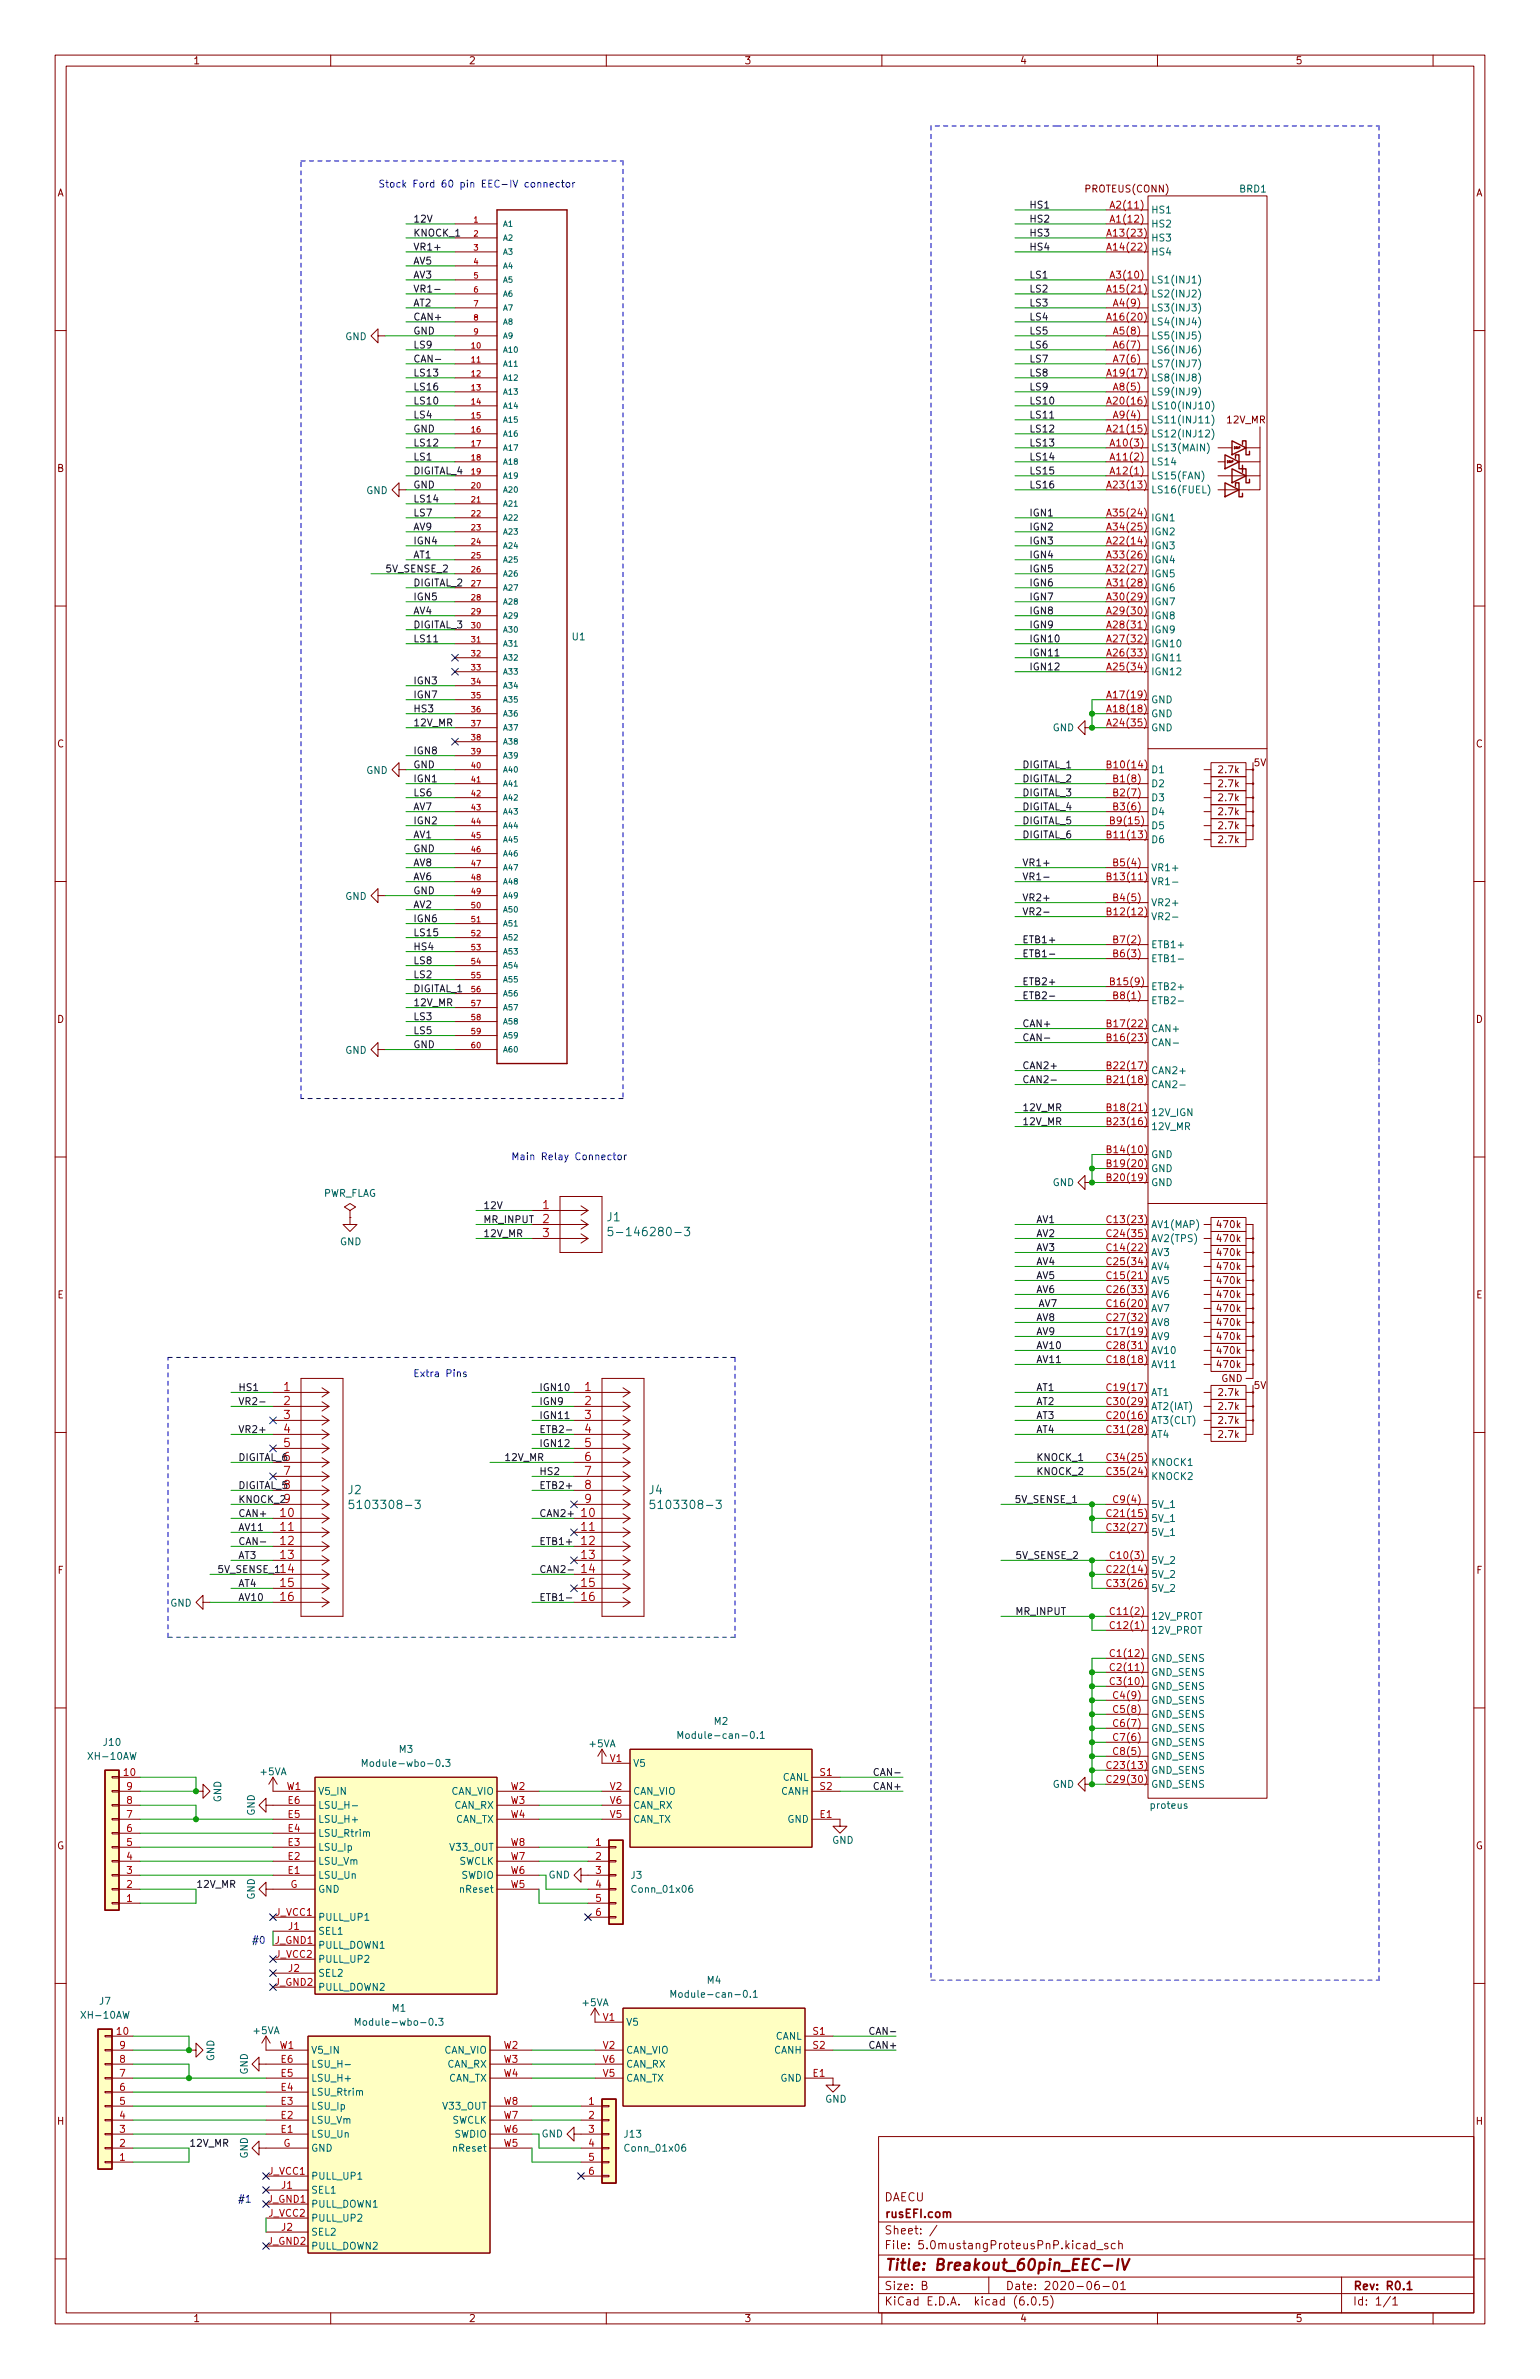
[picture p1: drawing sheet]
<svg xmlns="http://www.w3.org/2000/svg" width="279mm" height="432mm" viewBox="0 0 279 432" stroke-linecap="round" stroke-linejoin="round" font-family="sans-serif">
<defs><g id="words">
<text font-size="2.8" fill="#840000" x="160.4" y="412.1">Title: Breakout_60pin_EEC-IV</text>
<g font-size="2.1" fill="#a90000">
<text x="98.5" y="219.5">1</text>
<text x="98.5" y="222">2</text>
<text x="98.5" y="224.5">3</text>
<text x="51.5" y="252.5">1</text>
<text x="51.5" y="255">2</text>
<text x="51.5" y="257.6">3</text>
<text x="106.1" y="252.5">1</text>
<text x="106.1" y="255">2</text>
<text x="106.1" y="257.6">3</text>
<text x="51.5" y="260.1">4</text>
<text x="51.5" y="262.6">5</text>
<text x="106.1" y="260.1">4</text>
<text x="106.1" y="262.6">5</text>
<text x="51.5" y="267.7">7</text>
<text x="106.1" y="265.2">6</text>
<text x="106.1" y="267.7">7</text>
<text x="50.9" y="275.3">10</text>
<text x="105.5" y="275.3">10</text>
<text x="106.1" y="270.3">8</text>
<text x="106.1" y="272.8">9</text>
<text x="50.9" y="277.9">11</text>
<text x="50.9" y="280.4">12</text>
<text x="105.5" y="277.9">11</text>
<text x="105.5" y="280.4">12</text>
<text x="50.9" y="283">13</text>
<text x="50.9" y="285.5">14</text>
<text x="105.5" y="283">13</text>
<text x="105.5" y="285.5">14</text>
<text x="50.9" y="288">15</text>
<text x="50.9" y="290.6">16</text>
<text x="105.5" y="288">15</text>
<text x="105.5" y="290.6">16</text>
</g>
<g font-size="2.1" fill="#006464">
<text x="110.2" y="221.7">J1</text>
<text x="112.3" y="224.4">5-146280-3</text>
<text x="63.2" y="271.2">J2</text>
<text x="64.7" y="273.9">5103308-3</text>
<text x="117.8" y="271.2">J4</text>
<text x="119.3" y="273.9">5103308-3</text>
</g>
<g font-size="2.1" fill="#0f0f0f">
<text x="51.5" y="265.2">6</text>
<text x="51.5" y="270.3">8</text>
<text x="51.5" y="272.8">9</text>
</g>
<g font-size="2.1" fill="#840000">
<text x="160.4" y="399.5">DAECU</text>
<text x="160.4" y="405.6">Sheet: /</text>
<text x="160.4" y="402.6">rusEFI.com</text>
<text x="160.4" y="408.3">File: 5.0mustangProteusPnP.kicad_sch</text>
<text x="160.4" y="418.4">KiCad E.D.A. kicad (6.0.5)</text>
<text x="160.4" y="415.6">Size: B</text>
<text x="182.4" y="415.6">Date: 2020-06-01</text>
<text x="245.4" y="415.6">Rev: R0.1</text>
<text x="245.4" y="418.4">Id: 1/1</text>
</g>
<g font-size="1.8" fill="#840000">
<text x="35" y="11.7">1</text>
<text x="85" y="11.7">2</text>
<text x="135" y="11.7">3</text>
<text x="185" y="11.7">4</text>
<text x="235" y="11.7">5</text>
<text x="10.3" y="35.6">A</text>
<text x="197" y="34.9">PROTEUS(CONN)</text>
<text x="267.7" y="35.6">A</text>
<text x="222.6" y="76.8">12V_MR</text>
<text x="10.3" y="85.6">B</text>
<text x="267.7" y="85.6">B</text>
<text x="10.3" y="135.7">C</text>
<text x="267.7" y="135.7">C</text>
<text x="221.2" y="142.9">2.7k</text>
<text x="221.2" y="140.3">2.7k</text>
<text x="227.5" y="139.1">5V</text>
<text x="221.2" y="148">2.7k</text>
<text x="221.2" y="145.4">2.7k</text>
<text x="221.2" y="153">2.7k</text>
<text x="221.2" y="150.5">2.7k</text>
<text x="10.3" y="185.7">D</text>
<text x="267.7" y="185.7">D</text>
<text x="220.9" y="228">470k</text>
<text x="220.9" y="225.4">470k</text>
<text x="220.9" y="222.9">470k</text>
<text x="220.9" y="233">470k</text>
<text x="220.9" y="230.5">470k</text>
<text x="10.4" y="235.7">E</text>
<text x="220.9" y="238.1">470k</text>
<text x="220.9" y="235.6">470k</text>
<text x="267.8" y="235.7">E</text>
<text x="220.9" y="245.7">470k</text>
<text x="220.9" y="243.2">470k</text>
<text x="220.9" y="240.7">470k</text>
<text x="220.9" y="248.3">470k</text>
<text x="221.6" y="250.8">GND</text>
<text x="221.2" y="255.9">2.7k</text>
<text x="221.2" y="253.4">2.7k</text>
<text x="227.5" y="252.1">5V</text>
<text x="221.2" y="261">2.7k</text>
<text x="221.2" y="258.4">2.7k</text>
<text x="10.4" y="285.6">F</text>
<text x="267.8" y="285.6">F</text>
<text x="10.3" y="335.7">G</text>
<text x="267.7" y="335.7">G</text>
<text x="10.3" y="385.6">H</text>
<text x="267.7" y="385.6">H</text>
<text x="35" y="421.5">1</text>
<text x="85" y="421.5">2</text>
<text x="135" y="421.5">3</text>
<text x="185" y="421.5">4</text>
<text x="235" y="421.5">5</text>
</g>
<g font-size="1.8" fill="#0000c2">
<text x="68.6" y="34">Stock Ford 60 pin EEC-IV connector</text>
<text x="92.7" y="210.6">Main Relay Connector</text>
<text x="74.9" y="249.9">Extra Pins</text>
<text x="46.3" y="352.8">#0</text>
<text x="43.8" y="399.8">#1</text>
</g>
<g font-size="1.8" fill="#006464">
<text x="224.9" y="34.9">BRD1</text>
<text x="208.8" y="41.3">HS2</text>
<text x="208.8" y="38.7">HS1</text>
<text x="208.8" y="43.8">HS3</text>
<text x="208.8" y="46.4">HS4</text>
<text x="208.8" y="54">LS2(INJ2)</text>
<text x="208.8" y="51.4">LS1(INJ1)</text>
<text x="208.8" y="59.1">LS4(INJ4)</text>
<text x="208.8" y="56.5">LS3(INJ3)</text>
<text x="62.6" y="61.7">GND</text>
<text x="208.8" y="61.6">LS5(INJ5)</text>
<text x="208.8" y="64.1">LS6(INJ6)</text>
<text x="208.8" y="69.2">LS8(INJ8)</text>
<text x="208.8" y="66.7">LS7(INJ7)</text>
<text x="208.8" y="71.8">LS9(INJ9)</text>
<text x="208.8" y="74.3">LS10(INJ10)</text>
<text x="208.8" y="76.8">LS11(INJ11)</text>
<text x="208.8" y="81.9">LS13(MAIN)</text>
<text x="208.8" y="79.4">LS12(INJ12)</text>
<text x="66.4" y="89.7">GND</text>
<text x="208.8" y="84.5">LS14</text>
<text x="208.8" y="87">LS15(FAN)</text>
<text x="208.8" y="89.5">LS16(FUEL)</text>
<text x="208.8" y="94.6">IGN1</text>
<text x="208.8" y="99.7">IGN3</text>
<text x="208.8" y="97.2">IGN2</text>
<text x="208.8" y="107.3">IGN6</text>
<text x="208.8" y="104.8">IGN5</text>
<text x="208.8" y="102.2">IGN4</text>
<text x="208.8" y="112.4">IGN8</text>
<text x="208.8" y="109.9">IGN7</text>
<text x="103.9" y="116.2">U1</text>
<text x="208.8" y="117.5">IGN10</text>
<text x="208.8" y="114.9">IGN9</text>
<text x="208.8" y="122.6">IGN12</text>
<text x="208.8" y="120">IGN11</text>
<text x="208.8" y="127.6">GND</text>
<text x="208.8" y="130.2">GND</text>
<text x="191" y="132.7">GND</text>
<text x="208.8" y="132.7">GND</text>
<text x="66.4" y="140.5">GND</text>
<text x="208.8" y="142.9">D2</text>
<text x="208.8" y="140.3">D1</text>
<text x="208.8" y="145.4">D3</text>
<text x="208.8" y="148">D4</text>
<text x="208.8" y="153">D6</text>
<text x="208.8" y="150.5">D5</text>
<text x="208.8" y="160.7">VR1-</text>
<text x="208.8" y="158.1">VR1+</text>
<text x="62.6" y="163.3">GND</text>
<text x="208.8" y="167">VR2-</text>
<text x="208.8" y="164.5">VR2+</text>
<text x="208.8" y="172.1">ETB1+</text>
<text x="208.8" y="179.7">ETB2+</text>
<text x="208.8" y="174.6">ETB1-</text>
<text x="208.8" y="182.2">ETB2-</text>
<text x="62.6" y="191.3">GND</text>
<text x="208.8" y="189.9">CAN-</text>
<text x="208.8" y="187.3">CAN+</text>
<text x="208.8" y="197.5">CAN2-</text>
<text x="208.8" y="194.9">CAN2+</text>
<text x="208.8" y="202.6">12V_IGN</text>
<text x="208.8" y="205.1">12V_MR</text>
<text x="191" y="215.3">GND</text>
<text x="208.8" y="210.2">GND</text>
<text x="208.8" y="212.7">GND</text>
<text x="208.8" y="215.3">GND</text>
<text x="58.5" y="217.2">PWR_FLAG</text>
<text x="61.7" y="226">GND</text>
<text x="208.8" y="222.9">AV1(MAP)</text>
<text x="208.8" y="228">AV3</text>
<text x="208.8" y="225.4">AV2(TPS)</text>
<text x="208.8" y="233">AV5</text>
<text x="208.8" y="230.5">AV4</text>
<text x="208.8" y="238.1">AV7</text>
<text x="208.8" y="235.6">AV6</text>
<text x="208.8" y="243.2">AV9</text>
<text x="208.8" y="240.7">AV8</text>
<text x="208.8" y="245.7">AV10</text>
<text x="208.8" y="248.3">AV11</text>
<text x="208.8" y="253.4">AT1</text>
<text x="208.8" y="255.9">AT2(IAT)</text>
<text x="208.8" y="258.4">AT3(CLT)</text>
<text x="208.8" y="261">AT4</text>
<text x="208.8" y="266.1">KNOCK1</text>
<text x="208.8" y="268.6">KNOCK2</text>
<text x="208.8" y="273.7">5V_1</text>
<text x="208.8" y="276.2">5V_1</text>
<text x="208.8" y="278.8">5V_1</text>
<text x="208.8" y="283.8">5V_2</text>
<text x="208.8" y="286.4">5V_2</text>
<text x="30.9" y="291.6">GND</text>
<text x="208.8" y="288.9">5V_2</text>
<text x="208.8" y="294">12V_PROT</text>
<text x="208.8" y="296.5">12V_PROT</text>
<text x="208.8" y="301.6">GND_SENS</text>
<text x="208.8" y="304.2">GND_SENS</text>
<text x="208.8" y="306.7">GND_SENS</text>
<text x="208.8" y="309.2">GND_SENS</text>
<text x="208.8" y="311.8">GND_SENS</text>
<text x="18.8" y="316.9">J10</text>
<text x="107" y="317.1">+5VA</text>
<text x="124.4" y="315.6">Module-can-0.1</text>
<text x="129.6" y="313.1">M2</text>
<text x="208.8" y="314.3">GND_SENS</text>
<text x="208.8" y="316.9">GND_SENS</text>
<text x="16.3" y="319.4">XH-10AW</text>
<text x="47.3" y="322.2">+5VA</text>
<text x="67" y="320.7">Module-wbo-0.3</text>
<text x="72.4" y="318.1">M3</text>
<text x="114.8" y="320.7">V5</text>
<text x="141.9" y="323.2">CANL</text>
<text x="208.8" y="321.9">GND_SENS</text>
<text x="208.8" y="319.4">GND_SENS</text>
<text x="40.1" y="327.1" transform="rotate(-90 40.1 327.1)">GND</text>
<text x="46.2" y="329.6" transform="rotate(-90 46.2 329.6)">GND</text>
<text x="57.7" y="328.3">LSU_H-</text>
<text x="57.7" y="325.8">V5_IN</text>
<text x="81.8" y="325.8">CAN_VIO</text>
<text x="82.4" y="328.3">CAN_RX</text>
<text x="114.8" y="325.8">CAN_VIO</text>
<text x="114.8" y="328.3">CAN_RX</text>
<text x="141.7" y="325.8">CANH</text>
<text x="191" y="324.5">GND</text>
<text x="208.8" y="324.5">GND_SENS</text>
<text x="208.8" y="328.3">proteus</text>
<text x="57.7" y="335.9">LSU_Ip</text>
<text x="57.7" y="333.4">LSU_Rtrim</text>
<text x="57.7" y="330.8">LSU_H+</text>
<text x="81.8" y="335.9">V33_OUT</text>
<text x="82.6" y="330.8">CAN_TX</text>
<text x="114.8" y="330.8">CAN_TX</text>
<text x="142.9" y="330.8">GND</text>
<text x="151" y="334.6">GND</text>
<text x="57.7" y="341">LSU_Un</text>
<text x="57.7" y="338.5">LSU_Vm</text>
<text x="83.2" y="338.5">SWCLK</text>
<text x="83.7" y="341">SWDIO</text>
<text x="99.5" y="340.9">GND</text>
<text x="114.5" y="341">J3</text>
<text x="46.2" y="344.8" transform="rotate(-90 46.2 344.8)">GND</text>
<text x="57.7" y="343.5">GND</text>
<text x="83.8" y="343.5">nReset</text>
<text x="114.9" y="343.5">Conn_01x06</text>
<text x="57.7" y="351.2">SEL1</text>
<text x="57.7" y="353.7">PULL_DOWN1</text>
<text x="57.7" y="348.6">PULL_UP1</text>
<text x="57.7" y="358.8">SEL2</text>
<text x="57.7" y="356.2">PULL_UP2</text>
<text x="18.1" y="363.9">J7</text>
<text x="57.7" y="361.3">PULL_DOWN2</text>
<text x="71.2" y="365.1">M1</text>
<text x="105.7" y="364.1">+5VA</text>
<text x="123.1" y="362.6">Module-can-0.1</text>
<text x="128.3" y="360">M4</text>
<text x="15.1" y="366.4">XH-10AW</text>
<text x="46" y="369.2">+5VA</text>
<text x="65.7" y="367.7">Module-wbo-0.3</text>
<text x="113.5" y="367.7">V5</text>
<text x="140.6" y="370.2">CANL</text>
<text x="38.9" y="374.1" transform="rotate(-90 38.9 374.1)">GND</text>
<text x="45" y="376.6" transform="rotate(-90 45 376.6)">GND</text>
<text x="56.4" y="377.8">LSU_H+</text>
<text x="56.4" y="375.3">LSU_H-</text>
<text x="56.4" y="372.7">V5_IN</text>
<text x="80.5" y="372.7">CAN_VIO</text>
<text x="81.1" y="375.3">CAN_RX</text>
<text x="81.3" y="377.8">CAN_TX</text>
<text x="113.5" y="372.7">CAN_VIO</text>
<text x="113.5" y="377.8">CAN_TX</text>
<text x="113.5" y="375.3">CAN_RX</text>
<text x="140.4" y="372.7">CANH</text>
<text x="141.6" y="377.8">GND</text>
<text x="56.4" y="382.9">LSU_Ip</text>
<text x="56.4" y="380.4">LSU_Rtrim</text>
<text x="80.5" y="382.9">V33_OUT</text>
<text x="149.7" y="381.6">GND</text>
<text x="56.4" y="388">LSU_Un</text>
<text x="56.4" y="385.4">LSU_Vm</text>
<text x="81.9" y="385.4">SWCLK</text>
<text x="82.4" y="388">SWDIO</text>
<text x="98.2" y="387.9">GND</text>
<text x="113.3" y="388">J13</text>
<text x="45" y="391.8" transform="rotate(-90 45 391.8)">GND</text>
<text x="56.4" y="390.5">GND</text>
<text x="56.4" y="395.6">PULL_UP1</text>
<text x="82.5" y="390.5">nReset</text>
<text x="113.7" y="390.5">Conn_01x06</text>
<text x="56.4" y="398.1">SEL1</text>
<text x="56.4" y="400.7">PULL_DOWN1</text>
<text x="56.4" y="405.8">SEL2</text>
<text x="56.4" y="403.2">PULL_UP2</text>
<text x="56.4" y="408.3">PULL_DOWN2</text>
</g>
<g font-size="1.8" fill="#0f0f0f">
<text x="74.9" y="40.4">12V</text>
<text x="186.7" y="40.4">HS2</text>
<text x="186.7" y="37.8">HS1</text>
<text x="74.9" y="42.9">KNOCK_1</text>
<text x="74.9" y="48">AV5</text>
<text x="74.9" y="45.5">VR1+</text>
<text x="186.7" y="42.9">HS3</text>
<text x="186.7" y="45.5">HS4</text>
<text x="74.9" y="53.1">VR1-</text>
<text x="74.9" y="50.5">AV3</text>
<text x="186.7" y="50.5">LS1</text>
<text x="186.7" y="53.1">LS2</text>
<text x="74.9" y="55.6">AT2</text>
<text x="74.9" y="58.2">CAN+</text>
<text x="186.7" y="55.6">LS3</text>
<text x="186.7" y="58.2">LS4</text>
<text x="74.9" y="63.2">LS9</text>
<text x="74.9" y="60.7">GND</text>
<text x="74.9" y="65.8">CAN-</text>
<text x="186.7" y="60.7">LS5</text>
<text x="186.7" y="65.8">LS7</text>
<text x="186.7" y="63.2">LS6</text>
<text x="74.9" y="70.9">LS16</text>
<text x="74.9" y="68.3">LS13</text>
<text x="186.7" y="70.9">LS9</text>
<text x="186.7" y="68.3">LS8</text>
<text x="74.9" y="75.9">LS4</text>
<text x="74.9" y="73.4">LS10</text>
<text x="186.7" y="75.9">LS11</text>
<text x="186.7" y="73.4">LS10</text>
<text x="74.9" y="78.5">GND</text>
<text x="74.9" y="83.6">LS1</text>
<text x="74.9" y="81">LS12</text>
<text x="186.7" y="78.5">LS12</text>
<text x="186.7" y="83.6">LS14</text>
<text x="186.7" y="81">LS13</text>
<text x="74.9" y="86.1">DIGITAL_4</text>
<text x="74.9" y="88.6">GND</text>
<text x="186.7" y="88.6">LS16</text>
<text x="186.7" y="86.1">LS15</text>
<text x="74.9" y="91.2">LS14</text>
<text x="74.9" y="93.7">LS7</text>
<text x="186.7" y="93.7">IGN1</text>
<text x="74.9" y="101.3">AT1</text>
<text x="74.9" y="96.3">AV9</text>
<text x="74.9" y="98.8">IGN4</text>
<text x="186.7" y="96.3">IGN2</text>
<text x="186.7" y="101.3">IGN4</text>
<text x="186.7" y="98.8">IGN3</text>
<text x="69.8" y="103.9">5V_SENSE_2</text>
<text x="74.9" y="106.4">DIGITAL_2</text>
<text x="186.7" y="103.9">IGN5</text>
<text x="186.7" y="106.4">IGN6</text>
<text x="74.9" y="109">IGN5</text>
<text x="74.9" y="111.5">AV4</text>
<text x="186.7" y="109">IGN7</text>
<text x="186.7" y="111.5">IGN8</text>
<text x="74.9" y="114">DIGITAL_3</text>
<text x="74.9" y="116.6">LS11</text>
<text x="186.7" y="114">IGN9</text>
<text x="186.7" y="119.1">IGN11</text>
<text x="186.7" y="116.6">IGN10</text>
<text x="74.9" y="124.2">IGN3</text>
<text x="186.7" y="121.7">IGN12</text>
<text x="74.9" y="131.8">12V_MR</text>
<text x="74.9" y="129.3">HS3</text>
<text x="74.9" y="126.7">IGN7</text>
<text x="74.9" y="136.9">IGN8</text>
<text x="74.9" y="142">IGN1</text>
<text x="74.9" y="139.4">GND</text>
<text x="185.4" y="139.4">DIGITAL_1</text>
<text x="185.4" y="142">DIGITAL_2</text>
<text x="74.9" y="147.1">AV7</text>
<text x="74.9" y="149.6">IGN2</text>
<text x="74.9" y="144.5">LS6</text>
<text x="185.4" y="144.5">DIGITAL_3</text>
<text x="185.4" y="147.1">DIGITAL_4</text>
<text x="185.4" y="149.6">DIGITAL_5</text>
<text x="74.9" y="154.7">GND</text>
<text x="74.9" y="152.1">AV1</text>
<text x="185.4" y="152.1">DIGITAL_6</text>
<text x="74.9" y="159.8">AV6</text>
<text x="74.9" y="157.2">AV8</text>
<text x="185.4" y="157.2">VR1+</text>
<text x="185.4" y="159.8">VR1-</text>
<text x="74.9" y="162.3">GND</text>
<text x="74.9" y="167.4">IGN6</text>
<text x="74.9" y="164.8">AV2</text>
<text x="185.4" y="163.6">VR2+</text>
<text x="185.4" y="166.1">VR2-</text>
<text x="74.9" y="172.5">HS4</text>
<text x="74.9" y="169.9">LS15</text>
<text x="185.4" y="171.2">ETB1+</text>
<text x="185.4" y="173.7">ETB1-</text>
<text x="74.9" y="177.5">LS2</text>
<text x="74.9" y="175">LS8</text>
<text x="185.4" y="178.8">ETB2+</text>
<text x="74.9" y="182.6">12V_MR</text>
<text x="74.9" y="180.1">DIGITAL_1</text>
<text x="74.9" y="185.2">LS3</text>
<text x="185.4" y="181.3">ETB2-</text>
<text x="74.9" y="190.2">GND</text>
<text x="74.9" y="187.7">LS5</text>
<text x="185.4" y="189">CAN-</text>
<text x="185.4" y="186.4">CAN+</text>
<text x="185.4" y="194">CAN2+</text>
<text x="185.4" y="196.6">CAN2-</text>
<text x="185.4" y="201.7">12V_MR</text>
<text x="185.4" y="204.2">12V_MR</text>
<text x="87.6" y="222">MR_INPUT</text>
<text x="87.6" y="219.4">12V</text>
<text x="188" y="222">AV1</text>
<text x="87.6" y="224.5">12V_MR</text>
<text x="188" y="224.5">AV2</text>
<text x="188" y="227.1">AV3</text>
<text x="188" y="232.1">AV5</text>
<text x="188" y="229.6">AV4</text>
<text x="188" y="239.8">AV8</text>
<text x="188" y="234.7">AV6</text>
<text x="188.4" y="237.2">AV7</text>
<text x="188" y="242.3">AV9</text>
<text x="188" y="244.8">AV10</text>
<text x="188" y="247.4">AV11</text>
<text x="43.2" y="255">VR2-</text>
<text x="43.2" y="252.5">HS1</text>
<text x="97.8" y="252.5">IGN10</text>
<text x="97.8" y="255">IGN9</text>
<text x="97.8" y="257.5">IGN11</text>
<text x="188" y="255">AT2</text>
<text x="188" y="257.5">AT3</text>
<text x="188" y="252.5">AT1</text>
<text x="43.2" y="260.1">VR2+</text>
<text x="97.8" y="262.6">IGN12</text>
<text x="97.8" y="260.1">ETB2-</text>
<text x="188" y="260.1">AT4</text>
<text x="43.2" y="265.2">DIGITAL_6</text>
<text x="91.4" y="265.2">12V_MR</text>
<text x="97.8" y="267.7">HS2</text>
<text x="188" y="267.7">KNOCK_2</text>
<text x="188" y="265.2">KNOCK_1</text>
<text x="43.2" y="275.3">CAN+</text>
<text x="43.2" y="272.8">KNOCK_2</text>
<text x="43.2" y="270.2">DIGITAL_5</text>
<text x="97.8" y="275.3">CAN2+</text>
<text x="97.8" y="270.2">ETB2+</text>
<text x="184" y="272.8">5V_SENSE_1</text>
<text x="43.2" y="280.4">CAN-</text>
<text x="43.2" y="277.9">AV11</text>
<text x="97.8" y="280.4">ETB1+</text>
<text x="39.4" y="285.5">5V_SENSE_1</text>
<text x="43.2" y="282.9">AT3</text>
<text x="97.8" y="285.5">CAN2-</text>
<text x="184.1" y="282.9">5V_SENSE_2</text>
<text x="43.2" y="290.6">AV10</text>
<text x="43.2" y="288">AT4</text>
<text x="97.8" y="290.6">ETB1-</text>
<text x="184.1" y="293.1">MR_INPUT</text>
<text x="158.3" y="322.3">CAN-</text>
<text x="158.3" y="324.9">CAN+</text>
<text x="35.6" y="342.6">12V_MR</text>
<text x="157.5" y="371.8">CAN+</text>
<text x="157.5" y="369.3">CAN-</text>
<text x="34.3" y="389.6">12V_MR</text>
</g>
<g font-size="1.8" fill="#a90000">
<text x="201.8" y="40.4">A1(12)</text>
<text x="201.8" y="37.8">A2(11)</text>
<text x="201.3" y="42.9">A13(23)</text>
<text x="201.3" y="45.5">A14(22)</text>
<text x="201.3" y="53.1">A15(21)</text>
<text x="201.8" y="50.5">A3(10)</text>
<text x="201.3" y="58.2">A16(20)</text>
<text x="202.3" y="55.6">A4(9)</text>
<text x="202.3" y="60.7">A5(8)</text>
<text x="202.3" y="63.2">A6(7)</text>
<text x="202.3" y="65.8">A7(6)</text>
<text x="201.3" y="68.3">A19(17)</text>
<text x="202.3" y="70.9">A8(5)</text>
<text x="201.3" y="73.4">A20(16)</text>
<text x="202.3" y="75.9">A9(4)</text>
<text x="201.3" y="78.5">A21(15)</text>
<text x="201.8" y="81">A10(3)</text>
<text x="201.8" y="83.6">A11(2)</text>
<text x="201.3" y="88.6">A23(13)</text>
<text x="201.8" y="86.1">A12(1)</text>
<text x="201.3" y="93.7">A35(24)</text>
<text x="201.3" y="98.8">A22(14)</text>
<text x="201.3" y="101.3">A33(26)</text>
<text x="201.3" y="96.3">A34(25)</text>
<text x="201.3" y="106.4">A31(28)</text>
<text x="201.3" y="103.9">A32(27)</text>
<text x="201.3" y="111.5">A29(30)</text>
<text x="201.3" y="109">A30(29)</text>
<text x="201.3" y="119.1">A26(33)</text>
<text x="201.3" y="116.6">A27(32)</text>
<text x="201.3" y="114">A28(31)</text>
<text x="201.3" y="121.7">A25(34)</text>
<text x="201.3" y="126.7">A17(19)</text>
<text x="201.3" y="129.3">A18(18)</text>
<text x="201.3" y="131.8">A24(35)</text>
<text x="201.3" y="139.4">B10(14)</text>
<text x="202.3" y="142">B1(8)</text>
<text x="201.8" y="149.6">B9(15)</text>
<text x="202.3" y="144.5">B2(7)</text>
<text x="202.3" y="147.1">B3(6)</text>
<text x="201.3" y="152.1">B11(13)</text>
<text x="201.3" y="159.8">B13(11)</text>
<text x="202.3" y="157.2">B5(4)</text>
<text x="201.3" y="166.1">B12(12)</text>
<text x="202.3" y="163.6">B4(5)</text>
<text x="202.3" y="173.7">B6(3)</text>
<text x="202.3" y="171.2">B7(2)</text>
<text x="201.8" y="178.8">B15(9)</text>
<text x="202.3" y="181.4">B8(1)</text>
<text x="201.3" y="189">B16(23)</text>
<text x="201.3" y="186.4">B17(22)</text>
<text x="201.3" y="196.6">B21(18)</text>
<text x="201.3" y="194.1">B22(17)</text>
<text x="201.3" y="201.7">B18(21)</text>
<text x="201.3" y="209.3">B14(10)</text>
<text x="201.3" y="204.2">B23(16)</text>
<text x="201.3" y="211.8">B19(20)</text>
<text x="201.3" y="214.4">B20(19)</text>
<text x="201.3" y="222">C13(23)</text>
<text x="201.3" y="227.1">C14(22)</text>
<text x="201.3" y="224.5">C24(35)</text>
<text x="201.3" y="232.2">C15(21)</text>
<text x="201.3" y="229.6">C25(34)</text>
<text x="201.3" y="237.2">C16(20)</text>
<text x="201.3" y="234.7">C26(33)</text>
<text x="201.3" y="239.8">C27(32)</text>
<text x="201.3" y="242.3">C17(19)</text>
<text x="201.3" y="244.9">C28(31)</text>
<text x="201.3" y="247.4">C18(18)</text>
<text x="201.3" y="252.5">C19(17)</text>
<text x="201.3" y="257.6">C20(16)</text>
<text x="201.3" y="255">C30(29)</text>
<text x="201.3" y="260.1">C31(28)</text>
<text x="201.3" y="265.2">C34(25)</text>
<text x="201.3" y="267.7">C35(24)</text>
<text x="201.3" y="275.3">C21(15)</text>
<text x="202.3" y="272.8">C9(4)</text>
<text x="201.3" y="277.9">C32(27)</text>
<text x="201.3" y="285.5">C22(14)</text>
<text x="201.8" y="283">C10(3)</text>
<text x="201.3" y="288">C33(26)</text>
<text x="201.8" y="293.1">C11(2)</text>
<text x="201.8" y="295.7">C12(1)</text>
<text x="201.8" y="300.7">C1(12)</text>
<text x="201.8" y="303.3">C2(11)</text>
<text x="201.8" y="305.8">C3(10)</text>
<text x="202.3" y="308.4">C4(9)</text>
<text x="202.3" y="310.9">C5(8)</text>
<text x="202.3" y="313.4">C6(7)</text>
<text x="202.3" y="316">C7(6)</text>
<text x="22.5" y="322.3">10</text>
<text x="110.7" y="319.8">V1</text>
<text x="148.8" y="322.3">S1</text>
<text x="201.3" y="321.1">C23(13)</text>
<text x="201.3" y="323.6">C29(30)</text>
<text x="202.3" y="318.5">C8(5)</text>
<text x="23" y="329.9">7</text>
<text x="23" y="327.4">8</text>
<text x="23" y="324.9">9</text>
<text x="52" y="324.9">W1</text>
<text x="52.3" y="329.9">E5</text>
<text x="52.3" y="327.4">E6</text>
<text x="92.7" y="324.9">W2</text>
<text x="92.7" y="327.4">W3</text>
<text x="92.7" y="329.9">W4</text>
<text x="110.7" y="324.9">V2</text>
<text x="110.7" y="329.9">V5</text>
<text x="110.7" y="327.4">V6</text>
<text x="148.8" y="329.9">E1</text>
<text x="148.8" y="324.9">S2</text>
<text x="23" y="335">5</text>
<text x="23" y="332.5">6</text>
<text x="52.3" y="335">E3</text>
<text x="52.3" y="332.5">E4</text>
<text x="92.7" y="335">W8</text>
<text x="108.1" y="335">1</text>
<text x="23" y="340.1">3</text>
<text x="23" y="337.6">4</text>
<text x="52.3" y="340.1">E1</text>
<text x="52.3" y="337.6">E2</text>
<text x="92.7" y="340.1">W6</text>
<text x="92.7" y="337.6">W7</text>
<text x="108.1" y="337.6">2</text>
<text x="108.1" y="340.1">3</text>
<text x="23" y="345.2">1</text>
<text x="23" y="342.6">2</text>
<text x="50" y="347.7">J_VCC1</text>
<text x="52.7" y="342.6">G</text>
<text x="92.7" y="342.6">W5</text>
<text x="108.1" y="342.6">4</text>
<text x="108.1" y="345.2">5</text>
<text x="108.1" y="347.7">6</text>
<text x="49.9" y="352.8">J_GND1</text>
<text x="52.4" y="350.3">J1</text>
<text x="50" y="355.3">J_VCC2</text>
<text x="52.4" y="357.9">J2</text>
<text x="49.9" y="360.4">J_GND2</text>
<text x="21.2" y="369.3">10</text>
<text x="21.7" y="371.9">9</text>
<text x="50.7" y="371.9">W1</text>
<text x="91.4" y="371.9">W2</text>
<text x="109.4" y="366.8">V1</text>
<text x="109.4" y="371.9">V2</text>
<text x="147.5" y="369.3">S1</text>
<text x="147.5" y="371.9">S2</text>
<text x="21.7" y="376.9">7</text>
<text x="21.7" y="374.4">8</text>
<text x="51" y="376.9">E5</text>
<text x="51" y="374.4">E6</text>
<text x="91.4" y="374.4">W3</text>
<text x="91.4" y="376.9">W4</text>
<text x="109.4" y="376.9">V5</text>
<text x="109.4" y="374.4">V6</text>
<text x="147.5" y="376.9">E1</text>
<text x="21.7" y="382">5</text>
<text x="21.7" y="379.5">6</text>
<text x="51" y="382">E3</text>
<text x="51" y="379.5">E4</text>
<text x="91.4" y="382">W8</text>
<text x="106.8" y="382">1</text>
<text x="21.7" y="389.6">2</text>
<text x="21.7" y="387.1">3</text>
<text x="21.7" y="384.6">4</text>
<text x="51" y="387.1">E1</text>
<text x="51" y="384.6">E2</text>
<text x="51.4" y="389.6">G</text>
<text x="91.4" y="389.6">W5</text>
<text x="91.4" y="387.1">W6</text>
<text x="91.4" y="384.6">W7</text>
<text x="106.8" y="384.6">2</text>
<text x="106.8" y="387.1">3</text>
<text x="106.8" y="389.6">4</text>
<text x="21.7" y="392.2">1</text>
<text x="48.7" y="394.7">J_VCC1</text>
<text x="106.8" y="392.2">5</text>
<text x="106.8" y="394.7">6</text>
<text x="48.6" y="399.8">J_GND1</text>
<text x="51.1" y="397.3">J1</text>
<text x="48.6" y="407.4">J_GND2</text>
<text x="48.7" y="402.3">J_VCC2</text>
<text x="51.1" y="404.9">J2</text>
</g>
<g font-size="1.4" fill="#a90000">
<text x="86" y="40.4">1</text>
<text x="86" y="42.9">2</text>
<text x="86" y="45.5">3</text>
<text x="86" y="48">4</text>
<text x="86" y="50.5">5</text>
<text x="86" y="53.1">6</text>
<text x="86" y="55.6">7</text>
<text x="86" y="58.2">8</text>
<text x="85.6" y="63.2">10</text>
<text x="85.6" y="65.8">11</text>
<text x="86" y="60.7">9</text>
<text x="85.6" y="68.3">12</text>
<text x="85.6" y="70.9">13</text>
<text x="85.6" y="73.4">14</text>
<text x="85.6" y="75.9">15</text>
<text x="85.6" y="78.5">16</text>
<text x="85.6" y="81">17</text>
<text x="85.6" y="83.6">18</text>
<text x="85.6" y="86.1">19</text>
<text x="85.6" y="88.6">20</text>
<text x="85.6" y="91.2">21</text>
<text x="85.6" y="93.7">22</text>
<text x="85.6" y="96.3">23</text>
<text x="85.6" y="98.8">24</text>
<text x="85.6" y="101.3">25</text>
<text x="85.6" y="103.9">26</text>
<text x="85.6" y="106.4">27</text>
<text x="85.6" y="109">28</text>
<text x="85.6" y="111.5">29</text>
<text x="85.6" y="114">30</text>
<text x="85.6" y="116.6">31</text>
<text x="85.6" y="119.1">32</text>
<text x="85.6" y="121.7">33</text>
<text x="85.6" y="124.2">34</text>
<text x="85.6" y="126.7">35</text>
<text x="85.6" y="129.3">36</text>
<text x="85.6" y="131.8">37</text>
<text x="85.6" y="134.4">38</text>
<text x="85.6" y="136.9">39</text>
<text x="85.6" y="139.4">40</text>
<text x="85.6" y="142">41</text>
<text x="85.6" y="144.5">42</text>
<text x="85.6" y="147.1">43</text>
<text x="85.6" y="149.6">44</text>
<text x="85.6" y="152.1">45</text>
<text x="85.6" y="154.7">46</text>
<text x="85.6" y="157.2">47</text>
<text x="85.6" y="159.8">48</text>
<text x="85.6" y="162.3">49</text>
<text x="85.6" y="164.8">50</text>
<text x="85.6" y="167.4">51</text>
<text x="85.6" y="169.9">52</text>
<text x="85.6" y="172.5">53</text>
<text x="85.6" y="175">54</text>
<text x="85.6" y="177.5">55</text>
<text x="85.6" y="180.1">56</text>
<text x="85.6" y="182.6">57</text>
<text x="85.6" y="185.2">58</text>
<text x="85.6" y="187.7">59</text>
<text x="85.6" y="190.2">60</text>
</g>
<g font-size="1.4" fill="#006464">
<text x="91.2" y="41.1">A1</text>
<text x="91.2" y="43.7">A2</text>
<text x="91.2" y="46.2">A3</text>
<text x="91.2" y="48.8">A4</text>
<text x="91.2" y="51.3">A5</text>
<text x="91.2" y="53.8">A6</text>
<text x="91.2" y="56.4">A7</text>
<text x="91.2" y="58.9">A8</text>
<text x="91.2" y="64">A10</text>
<text x="91.2" y="61.5">A9</text>
<text x="91.2" y="66.5">A11</text>
<text x="91.2" y="69.1">A12</text>
<text x="91.2" y="71.6">A13</text>
<text x="91.2" y="74.2">A14</text>
<text x="91.2" y="76.7">A15</text>
<text x="91.2" y="79.2">A16</text>
<text x="91.2" y="81.8">A17</text>
<text x="91.2" y="84.3">A18</text>
<text x="91.2" y="86.9">A19</text>
<text x="91.2" y="89.4">A20</text>
<text x="91.2" y="91.9">A21</text>
<text x="91.2" y="94.5">A22</text>
<text x="91.2" y="97">A23</text>
<text x="91.2" y="99.6">A24</text>
<text x="91.2" y="102.1">A25</text>
<text x="91.2" y="104.6">A26</text>
<text x="91.2" y="107.2">A27</text>
<text x="91.2" y="109.7">A28</text>
<text x="91.2" y="112.3">A29</text>
<text x="91.2" y="114.8">A30</text>
<text x="91.2" y="117.3">A31</text>
<text x="91.2" y="119.9">A32</text>
<text x="91.2" y="122.4">A33</text>
<text x="91.2" y="125">A34</text>
<text x="91.2" y="127.5">A35</text>
<text x="91.2" y="130">A36</text>
<text x="91.2" y="132.6">A37</text>
<text x="91.2" y="135.1">A38</text>
<text x="91.2" y="137.7">A39</text>
<text x="91.2" y="140.2">A40</text>
<text x="91.2" y="142.7">A41</text>
<text x="91.2" y="145.3">A42</text>
<text x="91.2" y="147.8">A43</text>
<text x="91.2" y="150.4">A44</text>
<text x="91.2" y="152.9">A45</text>
<text x="91.2" y="155.4">A46</text>
<text x="91.2" y="158">A47</text>
<text x="91.2" y="160.5">A48</text>
<text x="91.2" y="163.1">A49</text>
<text x="91.2" y="165.6">A50</text>
<text x="91.2" y="168.1">A51</text>
<text x="91.2" y="170.7">A52</text>
<text x="91.2" y="173.2">A53</text>
<text x="91.2" y="175.8">A54</text>
<text x="91.2" y="178.3">A55</text>
<text x="91.2" y="180.8">A56</text>
<text x="91.2" y="183.4">A57</text>
<text x="91.2" y="185.9">A58</text>
<text x="91.2" y="188.5">A59</text>
<text x="91.2" y="191">A60</text>
</g>
<g font-size=".6" fill="#840000">
<text x="223.8" y="81.5">DNP</text>
<text x="222.5" y="84">DNP</text>
</g>
</g></defs>
<g fill="none" stroke="#840000" stroke-width=".18">
<path d="M10 10h259.4v411.8h-259.4zM12 12h255.4v407.8h-255.4zM60 10v2M110 10v2M160 10v2M210 10v2M260 10v2M200.7 38.1h7.6M208.3 35.6h21.6v290.8h-21.6zM10 60h2M82.5 40.6h7.7M82.5 43.2h7.7"/>
<path d="M82.5 45.7h7.7M82.5 53.3h7.7M82.5 58.4h7.7M82.5 50.8h7.7M82.5 55.9h7.7M82.5 48.3h7.7M200.7 40.6h7.6M200.7 43.2h7.6M200.7 45.7h7.6M200.7 53.3h7.6M200.7 58.4h7.6M200.7 50.8h7.6"/>
<path d="M200.7 55.9h7.6M267.4 60h2M68.6 61v-1.3l-1.3 1.3 1.3 1.2v-1.2h1.2M82.5 68.6h7.7M82.5 73.7h7.7M82.5 78.7h7.7M82.5 61h7.7M82.5 63.5h7.7M82.5 66h7.7M82.5 71.1h7.7M82.5 76.2h7.7M200.7 68.6h7.6"/>
<path d="M200.7 73.7h7.6M200.7 78.7h7.6M200.7 61h7.6M200.7 63.5h7.6M200.7 66h7.6M200.7 71.1h7.6M200.7 76.2h7.6M228.6 77.5v11.4h-7.6M72.4 88.9v-1.3l-1.3 1.3 1.3 1.3v-1.3h1.3M82.5 88.9h7.7M82.5 83.8h7.7M82.5 86.4h7.7"/>
<path d="M82.5 81.3h7.7M82.5 99.1h7.7M82.5 96.5h7.7M82.5 94h7.7M82.5 91.4h7.7M200.7 88.9h7.6M200.7 83.8h7.6M200.7 86.4h7.6M200.7 81.3h7.6M200.7 99.1h7.6M200.7 96.5h7.6M200.7 94h7.6"/>
<path d="M221 83.8h1.2M221 86.4h7.6M221 81.3h2.5M224.8 83.8h3.8M226.1 81.3h2.5M10 110h2M82.5 119.4h7.7M82.5 116.8h7.7M82.5 114.3h7.7M82.5 111.8h7.7M82.5 109.2h7.7M82.5 106.7h7.7"/>
<path d="M82.5 104.1h7.7M82.5 101.6h7.7M200.7 119.4h7.6M200.7 116.8h7.6M200.7 114.3h7.6M200.7 111.8h7.6M200.7 109.2h7.6M200.7 106.7h7.6M200.7 104.1h7.6M200.7 101.6h7.6M267.4 110h2M72.4 139.7v-1.3l-1.3 1.3 1.3 1.3v-1.3h1.3"/>
<path d="M82.5 139.7h7.7M82.5 127h7.7M82.5 129.5h7.7M82.5 132.1h7.7M82.5 121.9h7.7M82.5 124.5h7.7M82.5 134.6h7.7M82.5 137.2h7.7M196.8 132.1v-1.3l-1.2 1.3 1.2 1.3v-1.3h1.3M200.7 139.7h7.6M200.7 127h7.6M200.7 129.5h7.6"/>
<path d="M200.7 132.1h7.6M200.7 121.9h7.6M208.3 135.9h21.6M218.4 139.7h1.3M219.7 138.4h6.4v2.6h-6.4zM226.1 139.7h1.2M227.3 138.4v14h-1.2M10 160h2M82.5 152.4h7.7M82.5 149.9h7.7M82.5 147.3h7.7M82.5 144.8h7.7"/>
<path d="M82.5 142.2h7.7M82.5 157.5h7.7M82.5 154.9h7.7M200.7 152.4h7.6M200.7 149.9h7.6M200.7 147.3h7.6M200.7 144.8h7.6M200.7 142.2h7.6M200.7 157.5h7.6M218.4 152.4h1.3M218.4 149.9h1.3M218.4 147.3h1.3"/>
<path d="M218.4 144.8h1.3M218.4 142.2h1.3M219.7 151.1h6.4v2.6h-6.4zM219.7 148.6h6.4v2.5h-6.4zM219.7 146.1h6.4v2.5h-6.4zM219.7 143.5h6.4v2.6h-6.4zM219.7 141h6.4v2.5h-6.4zM226.1 149.9h1.2M226.1 147.3h1.2M226.1 144.8h1.2M226.1 142.2h1.2M267.4 160h2"/>
<path d="M68.6 162.6v-1.3l-1.3 1.3 1.3 1.2v-1.2h1.2M82.5 160h7.7M82.5 162.6h7.7M82.5 165.1h7.7M82.5 167.6h7.7M82.5 170.2h7.7M82.5 172.7h7.7M82.5 175.3h7.7M82.5 177.8h7.7M200.7 160h7.6M200.7 166.4h7.6M200.7 179.1h7.6"/>
<path d="M200.7 163.8h7.6M200.7 174h7.6M200.7 171.5h7.6M68.6 190.5v-1.3l-1.3 1.3 1.3 1.3v-1.3h1.2M82.5 180.3h7.7M82.5 182.9h7.7M82.5 185.4h7.7M82.5 188h7.7M82.5 190.5h7.7M200.7 189.2h7.6M200.7 186.7h7.6M200.7 196.9h7.6"/>
<path d="M200.7 194.3h7.6M200.7 181.6h7.6M10 210h2M63.5 219.7l1-.6-1-.7-1 .7 1 .6v1.3M96.5 219.7h10.2M101.6 217.2h7.6v10.1h-7.6zM105.4 218.9l1.3 .8M106.7 219.7l-1.3 .8M196.8 214.6v-1.2l-1.2 1.2 1.2 1.3v-1.3h1.3M200.7 209.6h7.6M200.7 201.9h7.6M200.7 212.1h7.6"/>
<path d="M200.7 214.6h7.6M200.7 204.5h7.6M208.3 218.4h21.6M267.4 210h2M63.5 221h.1M63.5 221v1.3h1.3l-1.3 1.2-1.3-1.2h1.3M96.5 224.8h10.2M96.5 222.3h10.2M105.4 224l1.3 .8M105.4 221.4l1.3 .9M106.7 224.8l-1.3 .8M106.7 222.3l-1.3 .8"/>
<path d="M200.7 237.5h7.6M200.7 235h7.6M200.7 232.4h7.6M200.7 229.9h7.6M200.7 227.3h7.6M200.7 224.8h7.6M200.7 222.3h7.6M218.4 237.5h1.3M218.4 235h1.3M218.4 232.4h1.3M218.4 229.9h1.3M218.4 227.3h1.3"/>
<path d="M218.4 224.8h1.3M218.4 222.3h1.3M219.7 238.8h6.4v2.5h-6.4zM219.7 236.2h6.4v2.6h-6.4zM219.7 233.7h6.4v2.5h-6.4zM219.7 231.1h6.4v2.6h-6.4zM219.7 228.6h6.4v2.5h-6.4zM219.7 226.1h6.4v2.5h-6.4zM219.7 223.5h6.4v2.6h-6.4zM219.7 221h6.4v2.5h-6.4zM226.1 222.3h1.2v27.9h-1.2M226.1 237.5h1.2"/>
<path d="M226.1 235h1.2M226.1 232.4h1.2M226.1 229.9h1.2M226.1 227.3h1.2M226.1 224.8h1.2M10 260h2M49.5 257.8h10.2M49.5 255.3h10.2M49.5 252.7h10.2M54.6 250.2h7.6v43.2h-7.6zM58.4 259.5l1.3 .9M58.4 257l1.3 .8"/>
<path d="M58.4 254.4l1.3 .9M58.4 251.9l1.3 .8M59.7 257.8l-1.3 .8M59.7 255.3l-1.3 .8M59.7 252.7l-1.3 .9M104.1 257.8h10.2M104.1 255.3h10.2M104.1 252.7h10.2M109.2 250.2h7.6v43.2h-7.6zM113 259.5l1.3 .9M113 257l1.3 .8M113 254.4l1.3 .9"/>
<path d="M113 251.9l1.3 .8M114.3 257.8l-1.3 .8M114.3 255.3l-1.3 .8M114.3 252.7l-1.3 .9M200.7 257.8h7.6M200.7 255.3h7.6M200.7 252.7h7.6M200.7 247.7h7.6M200.7 245.1h7.6M200.7 242.6h7.6M200.7 240h7.6M218.4 257.8h1.3"/>
<path d="M218.4 255.3h1.3M218.4 252.7h1.3M218.4 247.7h1.3M218.4 245.1h1.3M218.4 242.6h1.3M218.4 240h1.3M219.7 259.1h6.4v2.5h-6.4zM219.7 256.5h6.4v2.6h-6.4zM219.7 254h6.4v2.5h-6.4zM219.7 251.5h6.4v2.5h-6.4zM219.7 246.4h6.4v2.5h-6.4zM219.7 243.8h6.4v2.6h-6.4z"/>
<path d="M219.7 241.3h6.4v2.5h-6.4zM226.1 257.8h1.2M226.1 255.3h1.2M226.1 252.7h1.2M226.1 247.7h1.2M226.1 245.1h1.2M226.1 242.6h1.2M226.1 240h1.2M227.3 251.5v8.9h-1.2M267.4 260h2M49.5 278.1h10.2M49.5 275.6h10.2"/>
<path d="M49.5 273.1h10.2M49.5 270.5h10.2M49.5 268h10.2M49.5 265.4h10.2M49.5 262.9h10.2M49.5 260.4h10.2M58.4 279.8l1.3 .9M58.4 277.3l1.3 .8M58.4 274.8l1.3 .8M58.4 272.2l1.3 .9M58.4 269.7l1.3 .8M58.4 267.1l1.3 .9"/>
<path d="M58.4 264.6l1.3 .8M58.4 262.1l1.3 .8M59.7 278.1l-1.3 .9M59.7 275.6l-1.3 .8M59.7 273.1l-1.3 .8M59.7 270.5l-1.3 .8M59.7 268l-1.3 .8M59.7 265.4l-1.3 .9M59.7 262.9l-1.3 .8M59.7 260.4l-1.3 .8M104.1 278.1h10.2M104.1 275.6h10.2"/>
<path d="M104.1 273.1h10.2M104.1 270.5h10.2M104.1 268h10.2M104.1 265.4h10.2M104.1 262.9h10.2M104.1 260.4h10.2M113 279.8l1.3 .9M113 277.3l1.3 .8M113 274.8l1.3 .8M113 272.2l1.3 .9M113 269.7l1.3 .8M113 267.1l1.3 .9"/>
<path d="M113 264.6l1.3 .8M113 262.1l1.3 .8M114.3 278.1l-1.3 .9M114.3 275.6l-1.3 .8M114.3 273.1l-1.3 .8M114.3 270.5l-1.3 .8M114.3 268l-1.3 .8M114.3 265.4l-1.3 .9M114.3 262.9l-1.3 .8M114.3 260.4l-1.3 .8M200.7 278.1h7.6M200.7 275.6h7.6"/>
<path d="M200.7 273.1h7.6M200.7 268h7.6M200.7 265.4h7.6M200.7 260.4h7.6M218.4 260.4h1.3M36.8 290.8v-1.2l-1.2 1.2 1.2 1.3v-1.3h1.3M49.5 290.8h10.2M49.5 288.3h10.2M49.5 285.8h10.2M49.5 283.2h10.2M49.5 280.7h10.2M58.4 290l1.3 .8"/>
<path d="M58.4 287.5l1.3 .8M58.4 284.9l1.3 .9M58.4 282.4l1.3 .8M59.7 290.8l-1.3 .9M59.7 288.3l-1.3 .8M59.7 285.8l-1.3 .8M59.7 283.2l-1.3 .8M59.7 280.7l-1.3 .8M104.1 290.8h10.2M104.1 288.3h10.2M104.1 285.8h10.2M104.1 283.2h10.2"/>
<path d="M104.1 280.7h10.2M113 290l1.3 .8M113 287.5l1.3 .8M113 284.9l1.3 .9M113 282.4l1.3 .8M114.3 290.8l-1.3 .9M114.3 288.3l-1.3 .8M114.3 285.8l-1.3 .8M114.3 283.2l-1.3 .8M114.3 280.7l-1.3 .8M200.7 293.4h7.6M200.7 288.3h7.6"/>
<path d="M200.7 285.8h7.6M200.7 283.2h7.6M200.7 295.9h7.6M10 310h2M109.2 317.5l-.7 1.3M109.2 317.5v2.5h5.1M109.2 317.5l.8 1.3M114.3 317.5h33v17.8h-33zM200.7 301h7.6M200.7 303.5h7.6M200.7 306.1h7.6M200.7 308.6h7.6"/>
<path d="M200.7 311.2h7.6M200.7 313.7h7.6M200.7 316.2h7.6M200.7 318.8h7.6M267.4 310h2M20.3 322.5h1.3v.2h-1.3zM20.3 325h1.3v.2h-1.3zM20.3 327.5h1.3v.3h-1.3zM20.3 330.1h1.3v.2h-1.3zM20.3 332.6h1.3v.3h-1.3zM20.3 335.2h1.3v.2h-1.3zM20.3 337.7h1.3v.2h-1.3z"/>
<path d="M21.6 322.6h3.8M21.6 337.8h3.8M21.6 335.3h3.8M21.6 332.7h3.8M21.6 330.2h3.8M21.6 327.7h3.8M21.6 325.1h3.8M35.6 325.1h1.2v1.3l1.3-1.3-1.3-1.2v1.2M48.3 327.7v1.2l-1.3-1.2 1.3-1.3v1.3h8.8M49.5 337.8h7.6M49.5 335.3h7.6M49.5 332.7h7.6"/>
<path d="M49.5 330.2h7.6M49.5 322.6v2.5h7.6M49.5 322.6l-.7 1.3M49.5 322.6l.8 1.3M57.1 322.6h33.1v39.4h-33.1zM90.2 337.8h7.6M90.2 335.3h7.6M90.2 330.2h7.6M90.2 327.7h7.6M90.2 325.1h7.6M106.7 337.8h3.8M106.7 335.3h3.8"/>
<path d="M109.2 330.2h5.1M109.2 327.7h5.1M109.2 325.1h5.1M110.5 337.7h1.3v.2h-1.3zM110.5 335.2h1.3v.2h-1.3zM147.3 330.2h5.1v1.3h1.3l-1.3 1.2-1.3-1.2h1.3M147.3 322.6h5.1M147.3 325.1h5.1M196.8 323.9v-1.3l-1.2 1.3 1.2 1.2v-1.2h1.3M200.7 321.3h7.6M200.7 323.9h7.6M20.3 340.2h1.3v.3h-1.3z"/>
<path d="M20.3 342.8h1.3v.2h-1.3zM20.3 345.3h1.3v.3h-1.3zM21.6 345.4h3.8M21.6 342.9h3.8M21.6 340.4h3.8M48.3 342.9v1.3l-1.3-1.3 1.3-1.3v1.3h8.8M49.5 340.4h7.6M49.5 350.5h7.6M49.5 358.1h7.6M49.5 353.1h7.6M49.5 348h7.6M49.5 355.6h7.6"/>
<path d="M90.2 342.9h7.6M90.2 340.4h7.6M105.4 340.4v1.2l-1.3-1.2 1.3-1.3v1.3h5.1M106.7 345.4h3.8M106.7 342.9h3.8M106.7 348h3.8M110.5 347.9h1.3v.2h-1.3zM110.5 345.3h1.3v.3h-1.3zM110.5 342.8h1.3v.2h-1.3zM110.5 340.2h1.3v.3h-1.3zM10 360h2M19 369.4h1.3v.3h-1.3z"/>
<path d="M19 372h1.3v.2h-1.3zM19 374.5h1.3v.3h-1.3zM19 377.1h1.3v.2h-1.3zM19 379.6h1.3v.3h-1.3zM20.3 369.6h3.8M20.3 379.7h3.8M20.3 377.2h3.8M20.3 374.7h3.8M20.3 372.1h3.8M34.3 372.1h1.3v1.3l1.2-1.3-1.2-1.3v1.3M47 374.7v1.2l-1.3-1.2 1.3-1.3v1.3h8.9M48.3 379.7h7.6"/>
<path d="M48.3 377.2h7.6M48.3 369.6v2.5h7.6M48.3 369.6l-.8 1.2M48.3 369.6l.7 1.2M49.5 360.7h7.6M55.9 369.6h33v39.3h-33zM88.9 377.2h7.6M88.9 374.7h7.6M88.9 372.1h7.6M107.9 377.2h5.1M107.9 374.7h5.1M107.9 372.1h5.1"/>
<path d="M107.9 364.5l-.7 1.3M107.9 364.5v2.5h5.1M107.9 364.5l.8 1.3M113 364.5h33v17.8h-33zM146 377.2h5.1v1.3h1.3l-1.3 1.2-1.2-1.2h1.2M146 369.6h5.1M146 372.1h5.1M267.4 360h2M19 382.1h1.3v.3h-1.3zM19 384.7h1.3v.2h-1.3zM19 387.2h1.3v.3h-1.3zM19 389.8h1.3v.2h-1.3z"/>
<path d="M19 392.3h1.3v.3h-1.3zM20.3 392.4h3.8M20.3 389.9h3.8M20.3 387.4h3.8M20.3 384.8h3.8M20.3 382.3h3.8M47 389.9v1.3l-1.3-1.3 1.3-1.3v1.3h8.9M48.3 387.4h7.6M48.3 384.8h7.6M48.3 382.3h7.6M48.3 395h7.6M48.3 397.5h7.6"/>
<path d="M88.9 389.9h7.6M88.9 387.4h7.6M88.9 384.8h7.6M88.9 382.3h7.6M104.1 387.4v1.2l-1.2-1.2 1.2-1.3v1.3h5.1M105.4 392.4h3.8M105.4 389.9h3.8M105.4 384.8h3.8M105.4 382.3h3.8M105.4 395h3.8M109.2 394.8h1.3v.3h-1.3zM109.2 392.3h1.3v.3h-1.3z"/>
<path d="M109.2 389.8h1.3v.2h-1.3zM109.2 387.2h1.3v.3h-1.3zM109.2 384.7h1.3v.2h-1.3zM109.2 382.1h1.3v.3h-1.3zM159.4 387.8h108v32h-108zM10 410h2M48.3 405.1h7.6M48.3 400.1h7.6M48.3 407.7h7.6M48.3 402.6h7.6M60 419.8v2M110 419.8v2"/>
<path d="M159.4 416.3h108M159.4 413.3h108M159.4 409.3h108M159.4 403.3h108M160 419.8v2M167.3 414.8l.7-.1 .1-.2-.1-.4h-.7v1.5h.6l.3-.3a.39 .39 0 0 0-.4-.5M170 403.9l-1.3 1.9M179.4 413.3v3M186.5 418.2v.2M187.3 416.9h.2a.8 .8 0 0 1 .5 .7 .8 .8 0 0 1-.5 .8 1 1 0 0 1-.2-1.5zM188.6 418.2v.2M190 416.9h-.7v.7l.2-.2 .5 .1 .1 .2-.1 .5-.2 .2-.5-.2"/>
<path d="M190.6 416.7a1.72 1.72 0 0 1 0 2.2M198.6 407.3l-.4-.1-.3 .3v.4l.1 .2h.6M198.6 406.7v1.5M199 408.3h1.1M199.3 414.1a.59 .59 0 0 0-.7 .6v.6l.2 .2 .4 .1 .2-.2 .1-.5-.2-.2-.4-.1-.3 .3M200.1 415h1.2M201 407.3l-.4-.1-.2 .2 .1 .2 .5 .2v.3h-.6M202.1 414.1h.2a.8 .8 0 0 1 .5 .7 .8 .8 0 0 1-.5 .8 1 1 0 0 1-.2-1.5zM202.3 407.3l-.4-.1-.3 .3v.4l.2 .2h.5M203 407.3l.2-.1 .3 .1 .1 .9M203 406.7v1.5M203.3 414.5l.5-.4v1.5"/>
<path d="M203.3 415.6h.9M210 419.8v2M243.4 413.3v6.5M252.3 416.8l-1.3 1.9M252.7 417.3l.4-.4v1.5M252.7 418.4h.8M260 419.8v2M267.4 410h2"/>
<circle cx="227.3" cy="139.7" r=".14"/>
<circle cx="227.3" cy="149.9" r=".14"/>
<circle cx="227.3" cy="144.8" r=".14"/>
<circle cx="227.3" cy="142.2" r=".14"/>
<circle cx="227.3" cy="147.3" r=".14"/>
<circle cx="227.3" cy="232.4" r=".14"/>
<circle cx="227.3" cy="229.9" r=".14"/>
<circle cx="227.3" cy="237.5" r=".14"/>
<circle cx="227.3" cy="227.3" r=".14"/>
<circle cx="227.3" cy="224.8" r=".14"/>
<circle cx="227.3" cy="234.9" r=".14"/>
<circle cx="227.3" cy="245.1" r=".14"/>
<circle cx="227.3" cy="255.3" r=".14"/>
<circle cx="227.3" cy="252.7" r=".14"/>
<circle cx="227.3" cy="247.6" r=".14"/>
<circle cx="227.3" cy="240" r=".14"/>
<circle cx="227.3" cy="257.8" r=".14"/>
<circle cx="227.3" cy="242.6" r=".14"/>
</g>
<path d="M171.8 401.7l.2-.2 .4 .1 .1 .9M255.3 414.5l.4-.4v1.5M255.3 415.6h.9" fill="none" stroke="#840000" stroke-width=".3"/>
<path d="M200.3 411.2h1.5M202.9 410l-.2 2M203.6 410l.4 2 .9-2" fill="none" stroke="#840000" stroke-width=".4"/>
<g fill="#ffffc2" stroke="#ffffc2" stroke-width=".18">
<path d="M19 321.3h2.6v25.4h-2.6z"/>
<path d="M17.8 368.3h2.5v25.4h-2.5z"/>
<path d="M109.2 381h2.6v15.2h-2.6z"/>
<path d="M55.9 369.6h33v39.3h-33z"/>
<path d="M57.1 322.6h33.1v39.4h-33.1z"/>
<path d="M113 364.5h33v17.8h-33z"/>
<path d="M114.3 317.5h33v17.8h-33z"/>
<path d="M110.5 334h2.5v15.3h-2.5z"/>
</g>
<g fill="none" stroke="#840000" stroke-width=".25">
<path d="M90.2 38.1h12.7v154.9h-12.7zM222.2 87.6l2.6 1.3-2.6 1.3zM222.2 82.6l2.6 1.2-2.6 1.3zM223.5 85.1l2.6 1.3-2.6 1.2zM223.5 80l2.6 1.3-2.6 1.3zM224.2 88.3v-.7h.6v2.6h.6v-.7M224.2 83.2v-.6h.6v2.5h.6v-.6M225.4 85.7v-.6h.7v2.5h.6v-.6M225.4 80.6v-.6h.7v2.6h.6v-.7M19 321.3h2.6v25.4h-2.6zM110.5 334h2.5v15.3h-2.5zM17.8 368.3h2.5v25.4h-2.5z"/>
<path d="M109.2 381h2.6v15.2h-2.6z"/>
</g>
<g fill="none" stroke="#006464" stroke-width=".18">
<path d="M217.5 52.5a1.46 1.46 0 0 1 0 1.9M217.5 57.5a1.46 1.46 0 0 1 0 2M217.5 49.9a1.46 1.46 0 0 1 0 2M217.5 55a1.46 1.46 0 0 1 0 1.9M217.5 67.7a1.46 1.46 0 0 1 0 1.9M217.5 60.1a1.46 1.46 0 0 1 0 1.9M217.5 62.6a1.46 1.46 0 0 1 0 2M217.5 65.2a1.46 1.46 0 0 1 0 1.9M217.5 70.2a1.46 1.46 0 0 1 0 2M218.7 78.2l.5-.2 .2 .4-.7 .9h.7M218.7 76.8h.7M218.9 73h.1a.68 .68 0 0 1 .5 .6 .68 .68 0 0 1-.5 .6 .84 .84 0 0 1-.1-1.2z"/>
<path d="M219.9 72.8a1.46 1.46 0 0 1 0 1.9M219.9 77.9a1.46 1.46 0 0 1 0 1.9M219.9 75.3a1.46 1.46 0 0 1 0 2M218.1 85.5a1.46 1.46 0 0 1 0 1.9M219 80.4a1.46 1.46 0 0 1 0 1.9M219.1 88a1.46 1.46 0 0 1 0 2M213.5 120h.7M212.7 166.5h1M212.7 160.1h1M213.8 174.1h.9M212.9 189.3h.9M213.8 181.7h.9"/>
<path d="M214.1 196.9h.9M111.1 222.8h-.7l-.1 .7 .2-.2 .5 .1 .2 .2-.1 .5-.2 .2-.6-.2M124.2 222.8h.9l-.5 .5 .4 .2v.6l-.2 .2h-.4l-.2-.2M64.1 272.3h-.7l-.1 .7 .2-.1h.6l.1 .3-.1 .5-.2 .1-.6-.1M75.3 272.3h.9l-.5 .6 .5 .1v.7l-.2 .1h-.5l-.2-.1M118.7 272.3h-.7l-.1 .7 .3-.1h.5l.1 .3-.1 .5-.2 .1-.6-.1M129.9 272.3h1l-.6 .6 .5 .1v.7l-.2 .1h-.5l-.2-.1M80.9 319.3h.7l-.4 .5 .4 .1v.6l-.2 .1-.5-.1M123 315.5v-1.2l.4 .9 .5-.9v1.2M137.4 315.4v.1M137.9 314.6l.4-.3v1.2M137.9 315.5h.8"/>
<path d="M63.9 327.8h1M65.7 320.6v-1.3l.5 1 .4-1v1.3M66.5 332.6l.2-.1h.3v.8M80.4 320.5v.1M215.3 327.4h-.3l-.2 .2 .1 .2 .4 .1v.3h-.5M66.2 348.6h.7M125.6 342.2l-.4 .1a.86 .86 0 0 0 0 1.2l.4-.1 .1-.5-.3-.2h-.2l-.2 .2M62.6 374.7h1M64.5 367.6v-1.3l.4 .9 .4-.9v1.3M65.2 379.6l.2-.1h.3l.1 .8M79.1 367.5v.1M79.6 366.3h.8l-.5 .5 .4 .1v.6l-.2 .1-.5-.1"/>
<path d="M121.7 362.5v-1.2l.5 .9 .4-.9v1.2M136.1 362.4v.1M136.7 361.6l.3-.3v1.2M136.7 362.5h.7M64.9 395.5h.8M124.3 389.2l-.4 .1a.86 .86 0 0 0 0 1.2l.5-.2v-.4l-.2-.2h-.3l-.2 .2"/>
</g>
<g fill="none" stroke="#a90000" stroke-width=".18">
<path d="M207.7 137.9a1.46 1.46 0 0 1 0 2M207.7 150.6a1.46 1.46 0 0 1 0 2M207.7 158.3a1.46 1.46 0 0 1 0 1.9M207.7 164.6a1.46 1.46 0 0 1 0 1.9M207.7 187.5a1.46 1.46 0 0 1 0 1.9M207.7 184.9a1.46 1.46 0 0 1 0 2M207.7 195.1a1.46 1.46 0 0 1 0 1.9M207.7 192.5a1.46 1.46 0 0 1 0 2M207.7 207.8a1.46 1.46 0 0 1 0 1.9M207.7 200.2a1.46 1.46 0 0 1 0 1.9M207.7 210.3a1.46 1.46 0 0 1 0 2M207.7 212.9a1.46 1.46 0 0 1 0 1.9"/>
<path d="M207.7 202.7a1.46 1.46 0 0 1 0 1.9"/>
</g>
<g fill="none" stroke="#0f0f0f" stroke-width=".18">
<path d="M78.9 52.5h.9M79 65.2h1M190.5 75.9h.7M78.7 116.5h.7M191.4 119.1h.7M189.4 159.2h.9M189.4 165.6h.9M190.4 173.2h1M189.5 188.4h1M190.4 180.8h1M190.7 196h1M47.1 254.5h1"/>
<path d="M102.5 257.5h.7M102.8 259.5h.9M47.2 279.9h1M102.8 290h.9M103.1 284.9h.9M162.3 321.8h1M161.5 368.8h1"/>
</g>
<g fill="none" stroke="#0000c2" stroke-width=".18">
<path d="M97.6 33.2l.1-.1 .3 .1 .1 .8M98.7 33.2l.2-.1 .3 .1 .1 .8M98.7 33.1v.9M99.8 33.5l.6-.1-.1-.2-.3-.1-.2 .2 .1 .6h.4M101.5 33.2l-.4-.1-.2 .3 .1 .5h.5M101.9 33.1h.4M102 32.7v1.1l.3 .2M102.8 33.2l.3-.1 .3 .3v.3l-.3 .3-.3-.1-.1-.2zM103.9 33.1v.9M104.3 33.1l-.4 .3M110.9 209.7h-.4l-.2 .2 .1 .5h.5M111.2 209.7h.5"/>
<path d="M111.4 209.2v1.1l.3 .2M112.2 209.7h.3l.2 .2v.4l-.2 .2-.3-.1-.1-.1zM113.3 209.7v.8M113.7 209.7l-.4 .2M84.6 249.1l-.3-.1-.2 .2v.2l.5 .1v.3h-.5"/>
</g>
<g fill="none" stroke="#0000c2" stroke-width=".18" stroke-dasharray=".8 .8">
<path d="M54.6 29.2h58.4M113 29.2v170.2M168.9 22.9v336.5M191.8 22.9h-22.9M191.8 22.9h58.4M250.2 22.9v170.1M54.6 199.4v-170.2M113 199.4h-58.4M30.5 246.4h102.8M133.3 246.4v50.8M30.5 297.2v-50.8M133.3 297.2h-102.8"/>
<path d="M168.9 359.4h81.3M250.2 359.4v-166.4"/>
</g>
<g fill="none" stroke="#009600" stroke-width=".18">
<path d="M184.1 38.1h16.6M73.7 43.2h8.8M73.7 40.6h8.8M73.7 50.8h8.8M73.7 45.7h8.8M73.7 48.3h8.8M73.7 55.9h8.8M73.7 53.3h8.8M73.7 58.4h8.8M184.1 43.2h16.6M184.1 40.6h16.6M184.1 50.8h16.6"/>
<path d="M184.1 45.7h16.6M184.1 55.9h16.6M184.1 53.3h16.6M184.1 58.4h16.6M69.8 61h12.7M73.7 73.7h8.8M73.7 66h8.8M73.7 71.1h8.8M73.7 68.6h8.8M73.7 63.5h8.8M73.7 76.2h8.8M73.7 78.7h8.8"/>
<path d="M184.1 73.7h16.6M184.1 66h16.6M184.1 71.1h16.6M184.1 68.6h16.6M184.1 63.5h16.6M184.1 61h16.6M184.1 76.2h16.6M184.1 78.7h16.6M73.7 99.1h8.8M73.7 94h8.8M73.7 88.9h8.8M73.7 91.4h8.8"/>
<path d="M73.7 96.5h8.8M73.7 86.4h8.8M73.7 81.3h8.8M73.7 83.8h8.8M184.1 99.1h16.6M184.1 94h16.6M184.1 88.9h16.6M184.1 96.5h16.6M184.1 86.4h16.6M184.1 81.3h16.6M184.1 83.8h16.6M67.3 104.1h15.2"/>
<path d="M73.7 101.6h8.8M73.7 106.7h8.8M73.7 114.3h8.8M73.7 116.8h8.8M73.7 111.8h8.8M73.7 109.2h8.8M184.1 101.6h16.6M184.1 104.1h16.6M184.1 106.7h16.6M184.1 114.3h16.6M184.1 116.8h16.6M184.1 111.8h16.6"/>
<path d="M184.1 109.2h16.6M184.1 119.4h16.6M73.7 139.7h8.8M73.7 137.2h8.8M73.7 124.5h8.8M73.7 129.5h8.8M73.7 127h8.8M73.7 132.1h8.8M184.1 139.7h16.6M184.1 121.9h16.6M198.1 129.5h2.6M200.7 127h-2.6v5.1h2.6"/>
<path d="M73.7 157.5h8.8M73.7 149.9h8.8M73.7 144.8h8.8M73.7 152.4h8.8M73.7 147.3h8.8M73.7 142.2h8.8M73.7 154.9h8.8M184.1 157.5h16.6M184.1 149.9h16.6M184.1 144.8h16.6M184.1 152.4h16.6M184.1 147.3h16.6"/>
<path d="M184.1 142.2h16.6M69.8 162.6h12.7M73.7 160h8.8M73.7 165.1h8.8M73.7 167.6h8.8M73.7 175.3h8.8M73.7 170.2h8.8M73.7 172.7h8.8M73.7 177.8h8.8M184.1 166.4h16.6M184.1 160h16.6M184.1 163.8h16.6"/>
<path d="M184.1 171.5h16.6M184.1 179.1h16.6M184.1 174h16.6M69.8 190.5h12.7M73.7 185.4h8.8M73.7 180.3h8.8M73.7 182.9h8.8M73.7 188h8.8M184.1 189.2h16.6M184.1 181.6h16.6M184.1 186.7h16.6M184.1 196.9h16.6"/>
<path d="M184.1 194.3h16.6M86.4 219.7h10.1M184.1 204.5h16.6M184.1 201.9h16.6M198.1 212.1h2.6M200.7 209.6h-2.6v5h2.6M86.4 222.3h10.1M86.4 224.8h10.1M184.1 232.4h16.6M184.1 229.9h16.6M184.1 227.3h16.6M184.1 237.5h16.6"/>
<path d="M184.1 235h16.6M184.1 222.3h16.6M184.1 224.8h16.6M41.9 255.3h7.6M41.9 252.7h7.6M96.5 255.3h7.6M96.5 257.8h7.6M96.5 252.7h7.6M184.1 247.7h16.6M184.1 255.3h16.6M184.1 257.8h16.6M184.1 242.6h16.6"/>
<path d="M184.1 245.1h16.6M184.1 240h16.6M184.1 252.7h16.6M41.9 260.4h7.6M41.9 275.6h7.6M41.9 273.1h7.6M41.9 265.4h7.6M41.9 278.1h7.6M41.9 270.5h7.6M88.9 265.4h15.2M96.5 260.4h7.6M96.5 268h7.6"/>
<path d="M96.5 275.6h7.6M96.5 270.5h7.6M96.5 262.9h7.6M181.6 273.1h19.1M184.1 260.4h16.6M184.1 268h16.6M184.1 265.4h16.6M198.1 273.1v5h2.6M198.1 275.6h2.6M38.1 290.8h11.4M38.1 285.8h11.4M41.9 280.7h7.6"/>
<path d="M41.9 283.2h7.6M41.9 288.3h7.6M96.5 280.7h7.6M96.5 290.8h7.6M96.5 285.8h7.6M181.6 283.2h19.1M181.6 293.4h19.1M198.1 283.2v5.1h2.6M198.1 293.4v2.5h2.6M198.1 285.8h2.6M198.1 303.5h2.6M198.1 306.1h2.6"/>
<path d="M198.1 313.7h2.6M198.1 311.2h2.6M198.1 308.6h2.6M198.1 318.8h2.6M198.1 316.2h2.6M200.7 301h-2.6v22.9h2.6M25.4 322.6h10.2v2.5h-10.2M25.4 327.7h10.2v2.5M25.4 330.2h24.1M25.4 332.7h24.1M25.4 337.8h24.1M25.4 335.3h24.1"/>
<path d="M97.8 325.1h11.4M97.8 327.7h11.4M97.8 330.2h11.4M97.8 337.8h8.9M97.8 335.3h8.9M152.4 325.1h11.4M152.4 322.6h11.4M198.1 321.3h2.6M25.4 342.9h10.2v2.5h-10.2M25.4 340.4h24.1M49.5 350.5v2.6M97.8 340.4h1.3v2.5h7.6"/>
<path d="M97.8 342.9v2.5h8.9M24.1 369.6h10.2v2.5h-10.2M24.1 379.7h24.2M24.1 377.2h24.2M24.1 374.7h10.2v2.5M96.5 372.1h11.4M96.5 377.2h11.4M96.5 374.7h11.4M151.1 372.1h11.5M151.1 369.6h11.5M24.1 384.8h24.2M24.1 382.3h24.2"/>
<path d="M24.1 387.4h24.2M24.1 389.9h10.2v2.5h-10.2M96.5 387.4h1.3v2.5h7.6M96.5 384.8h8.9M96.5 382.3h8.9M96.5 389.9v2.5h8.9M48.3 402.6v2.5"/>
</g>
<g fill="none" stroke="#000084" stroke-width=".18">
<path d="M81.9 118.8l1.3 1.2M83.2 118.8l-1.3 1.2M81.9 134l1.3 1.2M81.9 121.3l1.3 1.2M83.2 134l-1.3 1.2M83.2 121.3l-1.3 1.2M48.9 257.2l1.2 1.2M50.1 257.2l-1.2 1.2M48.9 267.4l1.2 1.2M48.9 262.3l1.2 1.2M50.1 267.4l-1.2 1.2M50.1 262.3l-1.2 1.2"/>
<path d="M103.5 272.4l1.2 1.3M103.5 277.5l1.2 1.2M104.7 272.4l-1.2 1.3M104.7 277.5l-1.2 1.2M103.5 282.6l1.2 1.2M103.5 287.7l1.2 1.2M104.7 282.6l-1.2 1.2M104.7 287.7l-1.2 1.2M48.9 357.5l1.2 1.2M48.9 347.4l1.2 1.2M48.9 355l1.2 1.2M50.1 357.5l-1.2 1.2"/>
<path d="M50.1 347.4l-1.2 1.2M50.1 355l-1.2 1.2M106.1 347.4l1.2 1.2M107.3 347.4l-1.2 1.2M48.9 360.1l1.2 1.2M50.1 360.1l-1.2 1.2M47.7 399.4l1.2 1.3M47.7 396.9l1.2 1.2M47.7 394.4l1.2 1.2M48.9 399.4l-1.2 1.3M48.9 396.9l-1.2 1.2M48.9 394.4l-1.2 1.2"/>
<path d="M104.8 394.4l1.2 1.2M106 394.4l-1.2 1.2M47.7 407.1l1.2 1.2M48.9 407.1l-1.2 1.2"/>
</g>
<g fill="#009600" stroke="#009600" stroke-width=".18">
<circle cx="198.1" cy="212.1" r=".46"/>
<circle cx="198.1" cy="214.6" r=".46"/>
<circle cx="198.1" cy="273.1" r=".46"/>
<circle cx="35.6" cy="325.1" r=".46"/>
<circle cx="35.6" cy="330.2" r=".46"/>
<circle cx="198.1" cy="293.4" r=".46"/>
<circle cx="198.1" cy="275.6" r=".46"/>
<circle cx="198.1" cy="306.1" r=".46"/>
<circle cx="198.1" cy="303.5" r=".46"/>
<circle cx="198.1" cy="283.2" r=".46"/>
<circle cx="198.1" cy="285.8" r=".46"/>
<circle cx="198.1" cy="313.7" r=".46"/>
<circle cx="198.1" cy="316.2" r=".46"/>
<circle cx="198.1" cy="323.9" r=".46"/>
<circle cx="198.1" cy="321.3" r=".46"/>
<circle cx="198.1" cy="311.2" r=".46"/>
<circle cx="198.1" cy="308.6" r=".46"/>
<circle cx="198.1" cy="318.8" r=".46"/>
<circle cx="34.3" cy="372.1" r=".46"/>
<circle cx="34.3" cy="377.2" r=".46"/>
<circle cx="198.1" cy="129.5" r=".46"/>
<circle cx="198.1" cy="132.1" r=".46"/>
</g>
<use href="#words"/>
</svg>
